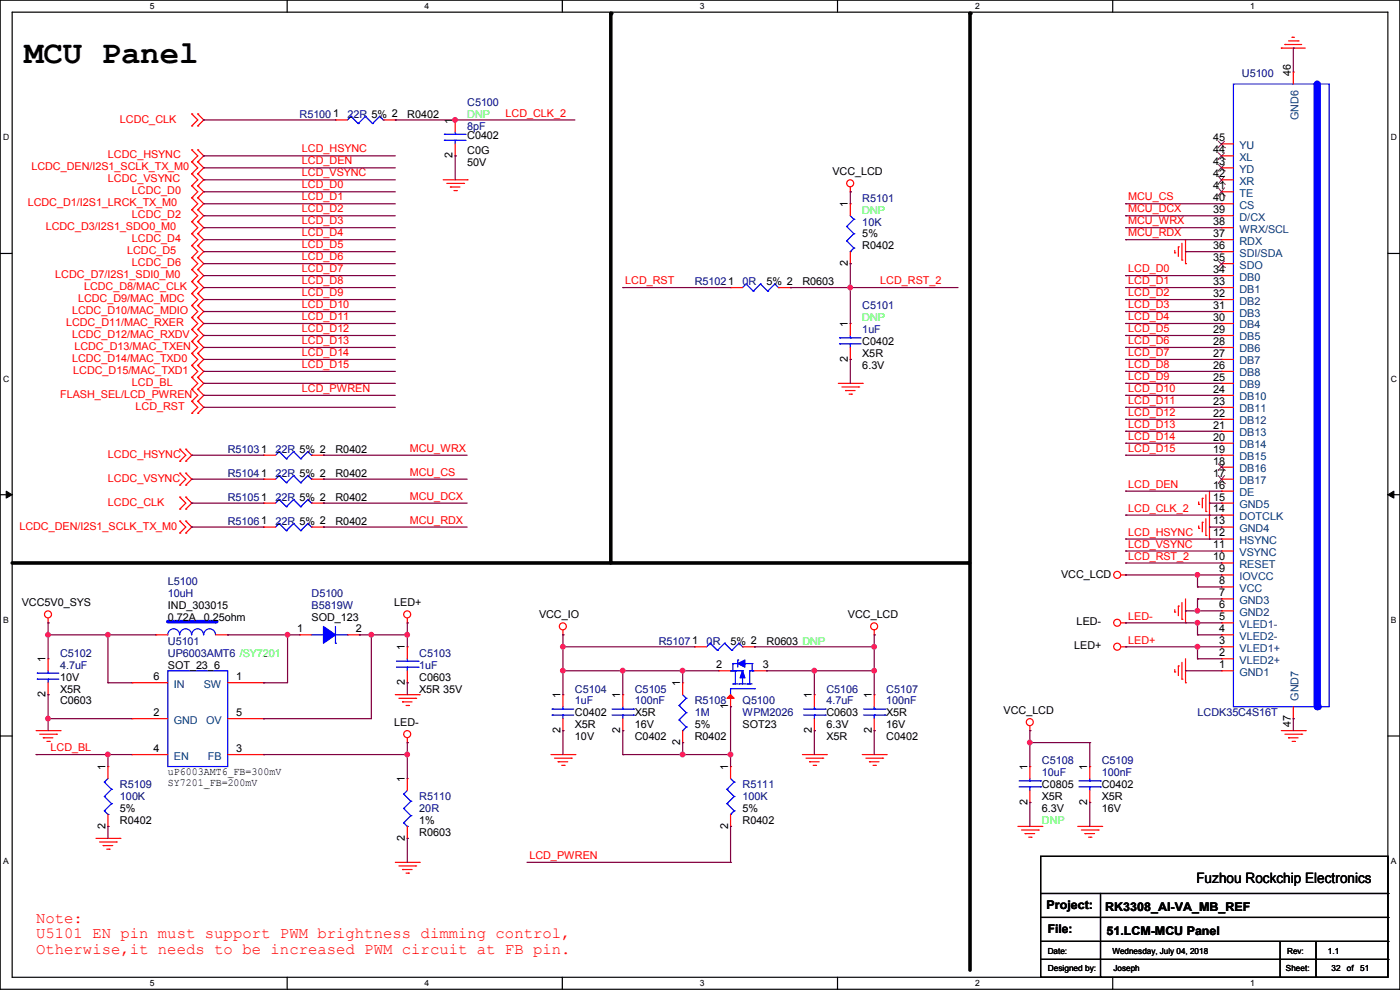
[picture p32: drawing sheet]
<svg xmlns="http://www.w3.org/2000/svg" width="297mm" height="210mm" viewBox="0 0 297 210" stroke-linecap="round" stroke-linejoin="round" font-family="sans-serif">
<defs><g id="words">
<text font-size="6.9" x="5.1" y="13.3">MCU Panel</text>
<g font-size="3.3" fill="#f00">
<text x="7.7" y="195.7">Note:</text>
<text x="7.7" y="199">U5101 EN pin must support PWM brightness dimming control,</text>
<text x="7.7" y="202.3">Otherwise,it needs to be increased PWM circuit at FB pin.</text>
</g>
<text font-size="3" x="253.8" y="187.2">Fuzhou Rockchip Electronics</text>
<g font-size="2.5">
<text x="222" y="192.9">Project:</text>
<text x="222.3" y="198">File:</text>
<text x="234.5" y="193.2">RK3308_AI-VA_MB_REF</text>
<text x="234.7" y="198.2">51.LCM-MCU Panel</text>
</g>
<g font-size="2.3" fill="#000080">
<text x="263.5" y="16.3">U5100</text>
<text x="99.1" y="22.4">C5100</text>
<text x="63.5" y="25">R51001</text>
<text x="73.7" y="25">22R 5% 2</text>
<text x="99.1" y="27.5">8pF</text>
<text x="182.9" y="42.8">R5101</text>
<text x="182.9" y="47.8">10K</text>
<text x="147.4" y="60.5">R51021</text>
<text x="157.5" y="60.5">0R</text>
<text x="182.9" y="65.6">C5101</text>
<text x="182.9" y="70.7">1uF</text>
<text x="48.3" y="96.1">R51031</text>
<text x="48.3" y="101.2">R51041</text>
<text x="58.5" y="96.1">22R 5% 2</text>
<text x="58.5" y="101.2">22R 5% 2</text>
<text x="48.3" y="106.3">R51051</text>
<text x="58.5" y="106.3">22R 5% 2</text>
<text x="48.3" y="111.3">R51061</text>
<text x="58.5" y="111.3">22R 5% 2</text>
<text x="35.6" y="124">L5100</text>
<text x="35.6" y="126.6">10uH</text>
<text x="66.1" y="126.6">D5100</text>
<text x="66.1" y="129.1">B5819W</text>
<text x="35.6" y="136.7">U5101</text>
<text x="139.8" y="136.7">R51071</text>
<text x="149.9" y="136.7">0R</text>
<text x="12.7" y="139.3">C5102</text>
<text x="12.7" y="141.8">4.7uF</text>
<text x="35.6" y="139.3">UP6003AMT6 /SY7201</text>
<text x="88.9" y="139.3">C5103</text>
<text x="88.9" y="141.8">1uF</text>
<text x="122" y="146.9">C5104</text>
<text x="122" y="149.4">1uF</text>
<text x="134.7" y="146.9">C5105</text>
<text x="134.7" y="149.4">100nF</text>
<text x="147.4" y="149.4">R5108</text>
<text x="157.5" y="149.4">Q5100</text>
<text x="175.3" y="146.9">C5106</text>
<text x="175.3" y="149.4">4.7uF</text>
<text x="188" y="146.9">C5107</text>
<text x="188" y="149.4">100nF</text>
<text x="147.4" y="152">1M</text>
<text x="157.5" y="152">WPM2026</text>
<text x="254.1" y="152">LCDK35C4S16T</text>
<text x="25.4" y="167.2">R5109</text>
<text x="157.5" y="167.2">R5111</text>
<text x="221" y="162.1">C5108</text>
<text x="221" y="164.7">10uF</text>
<text x="233.7" y="162.1">C5109</text>
<text x="233.7" y="164.7">100nF</text>
<text x="25.4" y="169.8">100K</text>
<text x="88.9" y="169.8">R5110</text>
<text x="88.9" y="172.3">20R</text>
<text x="157.5" y="169.8">100K</text>
</g>
<g font-size="2.3">
<text x="273.8" y="16" transform="rotate(-90 273.8 16)">46</text>
<text x="86.4" y="25">R0402</text>
<text x="96" y="26.2" transform="rotate(-90 96 26.2)">1</text>
<text x="99.1" y="29.5">C0402</text>
<text x="257.4" y="30">45</text>
<text x="96" y="33.6" transform="rotate(-90 96 33.6)">2</text>
<text x="99.1" y="32.6">C0G</text>
<text x="99.1" y="35.1">50V</text>
<text x="257.4" y="32.5">44</text>
<text x="257.4" y="35.1">43</text>
<text x="176.6" y="37.2">VCC_LCD</text>
<text x="257.4" y="37.6">42</text>
<text x="257.4" y="40.1">41</text>
<text x="179.8" y="44" transform="rotate(-90 179.8 44)">1</text>
<text x="257.4" y="42.7">40</text>
<text x="257.4" y="45.2">39</text>
<text x="257.4" y="47.8">38</text>
<text x="182.9" y="52.9">R0402</text>
<text x="182.9" y="50.4">5%</text>
<text x="257.4" y="50.3">37</text>
<text x="257.4" y="52.8">36</text>
<text x="179.8" y="56.4" transform="rotate(-90 179.8 56.4)">2</text>
<text x="257.4" y="55.4">35</text>
<text x="257.4" y="57.9">34</text>
<text x="162.6" y="60.5">5% 2</text>
<text x="170.2" y="60.5">R0603</text>
<text x="257.4" y="60.5">33</text>
<text x="257.4" y="63">32</text>
<text x="257.4" y="65.5">31</text>
<text x="179.8" y="69.4" transform="rotate(-90 179.8 69.4)">1</text>
<text x="257.4" y="68.1">30</text>
<text x="257.4" y="70.6">29</text>
<text x="179.8" y="76.8" transform="rotate(-90 179.8 76.8)">2</text>
<text x="182.9" y="73.2">C0402</text>
<text x="182.9" y="75.8">X5R</text>
<text x="257.4" y="73.2">28</text>
<text x="257.4" y="75.7">27</text>
<text x="182.9" y="78.3">6.3V</text>
<text x="257.4" y="78.2">26</text>
<text x="257.4" y="80.8">25</text>
<text x="257.4" y="83.3">24</text>
<text x="257.4" y="85.9">23</text>
<text x="257.4" y="88.4">22</text>
<text x="257.4" y="90.9">21</text>
<text x="257.4" y="93.5">20</text>
<text x="71.2" y="96.1">R0402</text>
<text x="71.2" y="101.2">R0402</text>
<text x="257.4" y="96">19</text>
<text x="257.4" y="98.6">18</text>
<text x="257.4" y="101.1">17</text>
<text x="71.2" y="106.3">R0402</text>
<text x="257.4" y="103.6">16</text>
<text x="257.4" y="106.2">15</text>
<text x="71.2" y="111.3">R0402</text>
<text x="257.4" y="108.7">14</text>
<text x="257.4" y="111.3">13</text>
<text x="257.4" y="113.8">12</text>
<text x="257.4" y="116.3">11</text>
<text x="257.4" y="118.9">10</text>
<text x="225.1" y="122.5">VCC_LCD</text>
<text x="258.6" y="121.4">9</text>
<text x="258.6" y="124">8</text>
<text x="4.6" y="128.6">VCC5V0_SYS</text>
<text x="35.6" y="129.1">IND_303015</text>
<text x="35.6" y="131.7">0.72A</text>
<text x="43.2" y="131.7">0.25ohm</text>
<text x="66.1" y="131.7">SOD_123</text>
<text x="83.6" y="128.6">LED+</text>
<text x="114.4" y="131.1">VCC_IO</text>
<text x="179.9" y="131.1">VCC_LCD</text>
<text x="258.6" y="126.5">7</text>
<text x="258.6" y="129">6</text>
<text x="258.6" y="131.6">5</text>
<text x="63" y="134.1">1</text>
<text x="75.5" y="134.1">2</text>
<text x="85.9" y="138" transform="rotate(-90 85.9 138)">1</text>
<text x="155" y="136.7">5% 2</text>
<text x="162.6" y="136.7">R0603 DNP</text>
<text x="227.9" y="137.8">LED+</text>
<text x="228.4" y="132.7">LED-</text>
<text x="258.6" y="134.1">4</text>
<text x="258.6" y="136.7">3</text>
<text x="9.7" y="140.5" transform="rotate(-90 9.7 140.5)">1</text>
<text x="35.6" y="141.8">SOT_23_6</text>
<text x="151.9" y="141.7">2</text>
<text x="161.8" y="141.7">3</text>
<text x="258.6" y="139.2">2</text>
<text x="258.6" y="141.7">1</text>
<text x="9.7" y="147.9" transform="rotate(-90 9.7 147.9)">2</text>
<text x="12.7" y="149.4">C0603</text>
<text x="12.7" y="146.9">X5R</text>
<text x="12.7" y="144.4">10V</text>
<text x="32.6" y="144.3">6</text>
<text x="50.1" y="144.3">1</text>
<text x="85.9" y="145.3" transform="rotate(-90 85.9 145.3)">2</text>
<text x="88.9" y="144.4">C0603</text>
<text x="88.9" y="146.9">X5R 35V</text>
<text x="118.9" y="148.1" transform="rotate(-90 118.9 148.1)">1</text>
<text x="131.6" y="148.1" transform="rotate(-90 131.6 148.1)">1</text>
<text x="144.3" y="145.6" transform="rotate(-90 144.3 145.6)">1</text>
<text x="172.2" y="148.1" transform="rotate(-90 172.2 148.1)">1</text>
<text x="184.9" y="148.1" transform="rotate(-90 184.9 148.1)">1</text>
<text x="32.6" y="151.9">2</text>
<text x="50.1" y="151.9">5</text>
<text x="83.6" y="154">LED-</text>
<text x="118.9" y="155.5" transform="rotate(-90 118.9 155.5)">2</text>
<text x="122" y="152">C0402</text>
<text x="122" y="154.5">X5R</text>
<text x="131.6" y="155.5" transform="rotate(-90 131.6 155.5)">2</text>
<text x="134.7" y="152">X5R</text>
<text x="134.7" y="154.5">16V</text>
<text x="147.4" y="154.5">5%</text>
<text x="154.4" y="150.4" transform="rotate(-90 154.4 150.4)">1</text>
<text x="157.5" y="154.5">SOT23</text>
<text x="172.2" y="155.5" transform="rotate(-90 172.2 155.5)">2</text>
<text x="175.3" y="152">C0603</text>
<text x="175.3" y="154.5">6.3V</text>
<text x="184.9" y="155.5" transform="rotate(-90 184.9 155.5)">2</text>
<text x="188" y="152">X5R</text>
<text x="188" y="154.5">16V</text>
<text x="212.9" y="151.5">VCC_LCD</text>
<text x="273.8" y="154.2" transform="rotate(-90 273.8 154.2)">47</text>
<text x="32.6" y="159.5">4</text>
<text x="50.1" y="159.5">3</text>
<text x="122" y="157.1">10V</text>
<text x="134.7" y="157.1">C0402</text>
<text x="144.3" y="158" transform="rotate(-90 144.3 158)">2</text>
<text x="147.4" y="157.1">R0402</text>
<text x="175.3" y="157.1">X5R</text>
<text x="188" y="157.1">C0402</text>
<text x="22.4" y="163.4" transform="rotate(-90 22.4 163.4)">1</text>
<text x="35.6" y="164.5">uP6003AMT6_FB=300mV</text>
<text x="35.6" y="166.8">SY7201_FB=200mV</text>
<text x="85.9" y="165.9" transform="rotate(-90 85.9 165.9)">1</text>
<text x="154.4" y="163.4" transform="rotate(-90 154.4 163.4)">1</text>
<text x="217.9" y="163.4" transform="rotate(-90 217.9 163.4)">1</text>
<text x="221" y="167.2">C0805</text>
<text x="230.6" y="163.4" transform="rotate(-90 230.6 163.4)">1</text>
<text x="233.7" y="167.2">C0402</text>
<text x="25.4" y="172.3">5%</text>
<text x="157.5" y="172.3">5%</text>
<text x="217.9" y="170.7" transform="rotate(-90 217.9 170.7)">2</text>
<text x="221" y="169.8">X5R</text>
<text x="221" y="172.3">6.3V</text>
<text x="230.6" y="170.7" transform="rotate(-90 230.6 170.7)">2</text>
<text x="233.7" y="169.8">X5R</text>
<text x="233.7" y="172.3">16V</text>
<text x="22.4" y="175.8" transform="rotate(-90 22.4 175.8)">2</text>
<text x="25.4" y="174.8">R0402</text>
<text x="85.9" y="178.4" transform="rotate(-90 85.9 178.4)">2</text>
<text x="88.9" y="177.4">R0603</text>
<text x="88.9" y="174.8">1%</text>
<text x="154.4" y="175.8" transform="rotate(-90 154.4 175.8)">2</text>
<text x="157.5" y="174.8">R0402</text>
</g>
<g font-size="2.3" fill="#f00">
<text x="25.4" y="26">LCDC_CLK</text>
<text x="107.2" y="24.7">LCD_CLK_2</text>
<text x="22.9" y="33.6">LCDC_HSYNC</text>
<text x="64.1" y="32.3">LCD_HSYNC</text>
<text x="64.1" y="34.9">LCD_DEN</text>
<text x="6.6" y="36.2">LCDC_DEN/I2S1_SCLK_TX_M0</text>
<text x="22.9" y="38.7">LCDC_VSYNC</text>
<text x="28" y="41.2">LCDC_D0</text>
<text x="64.1" y="37.4">LCD_VSYNC</text>
<text x="64.1" y="40">LCD_D0</text>
<text x="5.9" y="43.8">LCDC_D1/I2S1_LRCK_TX_M0</text>
<text x="28" y="46.3">LCDC_D2</text>
<text x="64.1" y="42.5">LCD_D1</text>
<text x="64.1" y="45">LCD_D2</text>
<text x="64.1" y="47.6">LCD_D3</text>
<text x="239.3" y="47.6">MCU_WRX</text>
<text x="239.3" y="42.5">MCU_CS</text>
<text x="239.3" y="45">MCU_DCX</text>
<text x="9.7" y="48.9">LCDC_D3/I2S1_SDO0_M0</text>
<text x="27" y="53.9">LCDC_D5</text>
<text x="28" y="51.4">LCDC_D4</text>
<text x="64.1" y="50.1">LCD_D4</text>
<text x="64.1" y="52.7">LCD_D5</text>
<text x="239.3" y="50.1">MCU_RDX</text>
<text x="11.7" y="59">LCDC_D7/I2S1_SDI0_M0</text>
<text x="28" y="56.5">LCDC_D6</text>
<text x="64.1" y="57.7">LCD_D7</text>
<text x="64.1" y="55.2">LCD_D6</text>
<text x="239.3" y="57.7">LCD_D0</text>
<text x="16.6" y="64.1">LCDC_D9/MAC_MDC</text>
<text x="17.8" y="61.6">LCDC_D8/MAC_CLK</text>
<text x="64.1" y="65.4">LCD_D10</text>
<text x="64.1" y="62.8">LCD_D9</text>
<text x="64.1" y="60.3">LCD_D8</text>
<text x="132.6" y="60.3">LCD_RST</text>
<text x="186.7" y="60.3">LCD_RST_2</text>
<text x="239.3" y="65.4">LCD_D3</text>
<text x="239.3" y="62.8">LCD_D2</text>
<text x="239.3" y="60.3">LCD_D1</text>
<text x="14" y="69.2">LCDC_D11/MAC_RXER</text>
<text x="15.3" y="71.7">LCDC_D12/MAC_RXDV</text>
<text x="15.3" y="66.6">LCDC_D10/MAC_MDIO</text>
<text x="64.1" y="70.4">LCD_D12</text>
<text x="64.1" y="67.9">LCD_D11</text>
<text x="239.3" y="70.4">LCD_D5</text>
<text x="239.3" y="67.9">LCD_D4</text>
<text x="15.3" y="76.8">LCDC_D14/MAC_TXD0</text>
<text x="15.8" y="74.3">LCDC_D13/MAC_TXEN</text>
<text x="64.1" y="75.5">LCD_D14</text>
<text x="64.1" y="73">LCD_D13</text>
<text x="239.3" y="75.5">LCD_D7</text>
<text x="239.3" y="73">LCD_D6</text>
<text x="15.5" y="79.3">LCDC_D15/MAC_TXD1</text>
<text x="28" y="81.9">LCD_BL</text>
<text x="64.1" y="83.1">LCD_PWREN</text>
<text x="64.1" y="78.1">LCD_D15</text>
<text x="239.3" y="83.1">LCD_D10</text>
<text x="239.3" y="80.6">LCD_D9</text>
<text x="239.3" y="78.1">LCD_D8</text>
<text x="12.7" y="84.4">FLASH_SEL/LCD_PWREN</text>
<text x="28.7" y="87">LCD_RST</text>
<text x="239.3" y="88.2">LCD_D12</text>
<text x="239.3" y="85.7">LCD_D11</text>
<text x="86.9" y="95.8">MCU_WRX</text>
<text x="239.3" y="95.8">LCD_D15</text>
<text x="239.3" y="93.3">LCD_D14</text>
<text x="239.3" y="90.8">LCD_D13</text>
<text x="22.9" y="97.1">LCDC_HSYNC</text>
<text x="86.9" y="100.9">MCU_CS</text>
<text x="22.9" y="107.3">LCDC_CLK</text>
<text x="22.9" y="102.2">LCDC_VSYNC</text>
<text x="86.9" y="106">MCU_DCX</text>
<text x="239.3" y="103.5">LCD_DEN</text>
<text x="4.1" y="112.4">LCDC_DEN/I2S1_SCLK_TX_M0</text>
<text x="86.9" y="111.1">MCU_RDX</text>
<text x="239.3" y="113.6">LCD_HSYNC</text>
<text x="239.3" y="108.5">LCD_CLK_2</text>
<text x="239.3" y="118.7">LCD_RST_2</text>
<text x="239.3" y="116.2">LCD_VSYNC</text>
<text x="239.3" y="131.6">LED-</text>
<text x="239.3" y="136.7">LED+</text>
<text x="10.7" y="159.3">LCD_BL</text>
<text x="112.3" y="182.2">LCD_PWREN</text>
</g>
<text font-size="2.3" fill="#00ff40" x="99.1" y="25">DNP</text>
<g font-size="2.3" fill="#004080">
<text x="275.4" y="25.4" transform="rotate(-90 275.4 25.4)">GND6</text>
<text x="262.9" y="31.6">YU</text>
<text x="262.9" y="34.1">XL</text>
<text x="262.9" y="36.7">YD</text>
<text x="262.9" y="39.2">XR</text>
<text x="262.9" y="41.7">TE</text>
<text x="262.9" y="44.3">CS</text>
<text x="262.9" y="46.8">D/CX</text>
<text x="262.9" y="49.4">WRX/SCL</text>
<text x="262.9" y="51.9">RDX</text>
<text x="262.9" y="54.4">SDI/SDA</text>
<text x="262.9" y="57">SDO</text>
<text x="262.9" y="59.5">DB0</text>
<text x="262.9" y="62.1">DB1</text>
<text x="262.9" y="64.6">DB2</text>
<text x="262.9" y="67.1">DB3</text>
<text x="262.9" y="69.7">DB4</text>
<text x="262.9" y="72.2">DB5</text>
<text x="262.9" y="74.8">DB6</text>
<text x="262.9" y="77.3">DB7</text>
<text x="262.9" y="79.8">DB8</text>
<text x="262.9" y="82.4">DB9</text>
<text x="262.9" y="84.9">DB10</text>
<text x="262.9" y="87.5">DB11</text>
<text x="262.9" y="90">DB12</text>
<text x="262.9" y="92.5">DB13</text>
<text x="262.9" y="95.1">DB14</text>
<text x="262.9" y="97.6">DB15</text>
<text x="262.9" y="100.2">DB16</text>
<text x="262.9" y="102.7">DB17</text>
<text x="262.9" y="105.2">DE</text>
<text x="262.9" y="107.8">GND5</text>
<text x="262.9" y="110.3">DOTCLK</text>
<text x="262.9" y="112.9">GND4</text>
<text x="262.9" y="115.4">HSYNC</text>
<text x="262.9" y="117.9">VSYNC</text>
<text x="262.9" y="120.5">RESET</text>
<text x="262.9" y="123">IOVCC</text>
<text x="262.9" y="125.6">VCC</text>
<text x="262.9" y="128.1">GND3</text>
<text x="262.9" y="130.6">GND2</text>
<text x="262.9" y="133.2">VLED1-</text>
<text x="262.9" y="135.7">VLED2-</text>
<text x="262.9" y="138.3">VLED1+</text>
<text x="262.9" y="140.8">VLED2+</text>
<text x="262.9" y="143.3">GND1</text>
<text x="36.9" y="145.9">IN</text>
<text x="43.2" y="145.9">SW</text>
<text x="275.4" y="148.6" transform="rotate(-90 275.4 148.6)">GND7</text>
<text x="36.9" y="153.5">GND</text>
<text x="43.7" y="153.5">OV</text>
<text x="36.9" y="161.1">EN</text>
<text x="44.1" y="161.1">FB</text>
</g>
<g font-size="2.3" fill="#0f0">
<text x="182.9" y="45.3">DNP</text>
<text x="182.9" y="68.2">DNP</text>
<text x="221" y="174.8">DNP</text>
</g>
<g font-size="1.8">
<text x="31.8" y="1.9">5</text>
<text x="90.1" y="1.9">4</text>
<text x="148.5" y="1.9">3</text>
<text x="206.8" y="1.9">2</text>
<text x="265.2" y="1.9">1</text>
<text x=".7" y="29.8">D</text>
<text x="295.1" y="29.8">D</text>
<text x=".7" y="80.9">C</text>
<text x="295.1" y="80.9">C</text>
<text x=".7" y="132.1">B</text>
<text x="295.1" y="132.1">B</text>
<text x=".7" y="183.3">A</text>
<text x="295.1" y="183.3">A</text>
<text x="222.3" y="202.3">Date:</text>
<text x="236" y="202.3">Wednesday, July 04, 2018</text>
<text x="273.1" y="202.3">Rev:</text>
<text x="281.7" y="202.3">1.1</text>
<text x="31.8" y="209.2">5</text>
<text x="90.1" y="209.2">4</text>
<text x="148.5" y="209.2">3</text>
<text x="206.8" y="209.2">2</text>
<text x="222.3" y="205.9">Designed by:</text>
<text x="236.2" y="205.9">Joseph</text>
<text x="265.2" y="209.2">1</text>
<text x="272.8" y="205.9">Sheet:</text>
<text x="282.5" y="205.9">32</text>
<text x="285.7" y="205.9">of</text>
<text x="288.6" y="205.9">51</text>
</g>
</g></defs>
<path d="M0 0h297v209.8h-297zM2.6 2.6h291.8v204.7h-291.8z" fill="none" stroke="#000" stroke-width=".25"/>
<g fill="#fff">
<path d="M31.7 .3h1v2h-1z"/>
<path d="M31.7 207.6h1v2h-1z"/>
</g>
<path d="M60.9 0v2.6M60.9 207.3v2.5" fill="none" stroke="#000" stroke-width=".25"/>
<g fill="#fff">
<path d="M90.1 .3h1v2h-1z"/>
<path d="M90.1 207.6h1v2h-1z"/>
</g>
<path d="M119.3 0v2.6M119.3 207.3v2.5" fill="none" stroke="#000" stroke-width=".25"/>
<g fill="#fff">
<path d="M148.5 .3h.9v2h-.9z"/>
<path d="M148.5 207.6h.9v2h-.9z"/>
</g>
<path d="M177.7 0v2.6M177.7 207.3v2.5" fill="none" stroke="#000" stroke-width=".25"/>
<g fill="#fff">
<path d="M206.8 .3h1v2h-1z"/>
<path d="M206.8 207.6h1v2h-1z"/>
</g>
<path d="M236.1 0v2.6M236.1 207.3v2.5" fill="none" stroke="#000" stroke-width=".25"/>
<g fill="#fff">
<path d="M265.2 .3h1v2h-1z"/>
<path d="M265.2 207.6h1v2h-1z"/>
<path d="M.7 28.2h1.2v1.9h-1.2z"/>
<path d="M295.1 28.2h1.2v1.9h-1.2z"/>
<path d="M.7 79.3h1.2v2h-1.2z"/>
<path d="M295.1 79.3h1.2v2h-1.2z"/>
</g>
<path d="M0 53.8h2.6M294.4 53.8h2.6" fill="none" stroke="#000" stroke-width=".25"/>
<g fill="#fff">
<path d="M.7 130.5h1.2v2h-1.2z"/>
<path d="M295.1 130.5h1.1v2h-1.1z"/>
</g>
<path d="M0 104.9h2.6M294.4 104.9h2.6" fill="none" stroke="#000" stroke-width=".25"/>
<path d="M1.3 104.2l1.3 .7-1.3 .8zM294.4 104.9l1.3-.7v1.5z" fill="#000" stroke="#000" stroke-width=".21"/>
<g fill="#fff">
<path d="M.7 181.7h1.2v2h-1.2z"/>
<path d="M295.1 181.7h1.1v2h-1.1z"/>
</g>
<g fill="none" stroke="#000" stroke-width=".25">
<path d="M0 156.1h2.6M294.4 156.1h2.6M220.8 181.7h73.6v25.6h-73.6zM220.8 189.5h73.6M220.8 194.6h73.6M220.8 199.7h73.6M233.5 189.5v17.8M271.6 199.7v7.6M279.2 199.7v7.6M294.4 189.5h.1M294.4 194.6h.1M294.4 199.7h.1"/>
<path d="M220.8 203.5h73.6M233.5 207.3h.1M271.6 207.3h.1M279.2 207.3h.1M294.4 203.5h.1"/>
</g>
<path d="M129.6 2.8v116.6M205.8 2.8v203M2.6 119.4h202.9" fill="none" stroke="#000" stroke-width=".76"/>
<g fill="#000">
<circle cx="129.6" cy="2.8" r=".38"/>
<circle cx="205.8" cy="2.8" r=".38"/>
<circle cx="205.5" cy="119.4" r=".38"/>
</g>
<g fill="none" stroke="#f00" stroke-width=".25">
<path d="M271.8 10.2h.1M271.8 10.2h5.1M272.6 9.4h.1M272.6 9.4h3.5M273.3 8.7h2.1M274.1 7.9h.1M274.1 7.9h.5M275.4 8.7h.1M40.7 26.7h.1M40.7 24.2h.1M40.7 34.3h.1M40.7 31.8h.1"/>
<path d="M40.7 39.4h.1M40.7 36.9h.1M40.7 24.2l1.3 1.2-1.3 1.3M40.7 31.8l1.3 1.3-1.3 1.2M40.7 36.9l1.3 1.2-1.3 1.3M40.7 34.3l1.3 1.3-1.3 1.3M40.7 39.4l1.3 1.3-1.3 1.3M42 24.2h.1M42 26.7h.1M42 31.8h.1M42 34.3h.1M42 36.9h.1"/>
<path d="M42 39.4h.1M42 24.2l1.2 1.2-1.2 1.3M42 31.8l1.2 1.3-1.2 1.2M42 36.9l1.2 1.2-1.2 1.3M42 34.3l1.2 1.3-1.2 1.3M42 39.4l1.2 1.3-1.2 1.3M94 38.1h5.1M94.8 38.9h3.5M95.5 39.7h.1M95.5 39.7h2.1M96.6 25.4h.1M96.6 33.1h.1"/>
<path d="M96.6 25.4v2.6M96.6 30.5v2.6M98.3 38.9h.1M99.1 38.1h.1M180.4 39.7v1M40.7 44.5h.1M40.7 42h.1M40.7 54.7h.1M40.7 52.1h.1M40.7 49.6h.1M40.7 57.2h.1M40.7 59.7h.1"/>
<path d="M40.7 47h.1M40.7 42l1.3 1.2-1.3 1.3M40.7 52.1l1.3 1.3-1.3 1.3M40.7 49.6l1.3 1.2-1.3 1.3M40.7 54.7l1.3 1.2-1.3 1.3M40.7 57.2l1.3 1.3-1.3 1.2M40.7 47l1.3 1.3-1.3 1.3M40.7 44.5l1.3 1.3-1.3 1.2M40.7 59.7l1.3 1.3-1.3 1.3M42 42h.1M42 44.5h.1M42 52.1h.1"/>
<path d="M42 54.7h.1M42 49.6h.1M42 57.2h.1M42 59.7h.1M42 47h.1M42 42l1.2 1.2-1.2 1.3M42 52.1l1.2 1.3-1.2 1.3M42 49.6l1.2 1.2-1.2 1.3M42 54.7l1.2 1.2-1.2 1.3M42 57.2l1.2 1.3-1.2 1.2M42 47l1.2 1.3-1.2 1.3M42 44.5l1.2 1.3-1.2 1.2"/>
<path d="M42 59.7l1.2 1.3-1.2 1.3M96.3 40.4h.5M96.8 40.4h.1M180.4 40.7h.1M249.2 53.6h.1M249.2 53.1v.5M250 52.4h.1M250 52.4v2M250.7 55.2h.1M250.7 51.6v3.6M251.5 55.9h.1M251.5 50.8v5.1"/>
<path d="M40.7 77.5h.1M40.7 75h.1M40.7 72.4h.1M40.7 69.9h.1M40.7 67.4h.1M40.7 64.8h.1M40.7 62.3h.1M40.7 75l1.3 1.2-1.3 1.3M40.7 77.5l1.3 1.3-1.3 1.3M40.7 69.9l1.3 1.3-1.3 1.2M40.7 67.4l1.3 1.2-1.3 1.3M40.7 72.4l1.3 1.3-1.3 1.3"/>
<path d="M40.7 64.8l1.3 1.3-1.3 1.3M40.7 62.3l1.3 1.2-1.3 1.3M42 75h.1M42 77.5h.1M42 69.9h.1M42 72.4h.1M42 67.4h.1M42 64.8h.1M42 62.3h.1M42 75l1.2 1.2-1.2 1.3M42 77.5l1.2 1.3-1.2 1.3M42 69.9l1.2 1.3-1.2 1.2"/>
<path d="M42 67.4l1.2 1.2-1.2 1.3M42 72.4l1.2 1.3-1.2 1.3M42 64.8l1.2 1.3-1.2 1.3M42 62.3l1.2 1.2-1.2 1.3M38.1 97.8h.1M38.1 95.3h.1M38.1 95.3l1.3 1.3-1.3 1.2M39.4 95.3h.1M39.4 97.8h.1M39.4 95.3l1.3 1.3-1.3 1.2M40.7 82.6h.1M40.7 80.1h.1"/>
<path d="M40.7 87.7h.1M40.7 85.1h.1M40.7 80.1l1.3 1.2-1.3 1.3M40.7 85.1l1.3 1.3-1.3 1.3M40.7 82.6l1.3 1.3-1.3 1.2M42 80.1h.1M42 82.6h.1M42 85.1h.1M42 87.7h.1M42 80.1l1.2 1.2-1.2 1.3M42 85.1l1.2 1.3-1.2 1.3M42 82.6l1.2 1.3-1.2 1.2"/>
<path d="M177.8 81.3h5.1M178.6 82.1h3.6M179.4 82.8h.1M179.4 82.8h2M180.1 83.6h.5M180.6 83.6h.1M182.2 82.1h.1M182.9 81.3h.1M38.1 108h.1M38.1 105.5h.1M38.1 113.1h.1M38.1 110.5h.1"/>
<path d="M38.1 102.9h.1M38.1 100.4h.1M38.1 105.5l1.3 1.2-1.3 1.3M38.1 110.5l1.3 1.3-1.3 1.3M38.1 100.4l1.3 1.2-1.3 1.3M39.4 105.5h.1M39.4 108h.1M39.4 110.5h.1M39.4 113.1h.1M39.4 100.4h.1M39.4 102.9h.1M39.4 105.5l1.3 1.2-1.3 1.3"/>
<path d="M39.4 110.5l1.3 1.3-1.3 1.3M39.4 100.4l1.3 1.2-1.3 1.3M254.3 112.1h.1M254.3 107h.1M254.3 106.5v.5M254.3 111.5v.6M255.1 110.8h.1M255.1 105.7h.1M255.1 105.7v2M255.1 110.8v2M255.8 113.6h.1M255.8 108.5h.1"/>
<path d="M255.8 104.9v3.6M255.8 110v3.6M256.6 114.3h.1M256.6 109.3h.1M256.6 104.2v10.1M10.2 132.1h.1M10.2 131.1v1M86.4 132.1h.1M86.4 131.1v1M119.4 134.7h.1M119.4 133.6v1.1M185.5 134.7h.1"/>
<path d="M185.5 133.6v1.1M237.8 122h1M237.8 132.1h1M237.8 137.2h1M238.8 122h.1M238.8 132.1h.1M238.8 137.2h.1M249.2 129.8h.1M249.2 129.3v.5M250 128.6h.1M250 128.6v2M250.7 131.4h.1"/>
<path d="M250.7 127.8v3.6M251.5 132.1h.1M251.5 127v5.1M251.5 139.7v5.1M7.7 155h5M8.4 155.7h3.6M9.2 156.5h.1M9.2 156.5h2M9.9 157.3h.6M10.5 157.3h.1M12 155.7h.1M12.7 155h.1"/>
<path d="M83.9 147.4h5M84.6 148.1h3.6M85.4 148.9h.1M85.4 148.9h2M86.1 149.6h.6M86.4 157.5h.1M86.4 156.5v1M86.7 149.6h.1M88.2 148.1h.1M88.9 147.4h.1M172.8 147.4h.1M172.8 155h.1"/>
<path d="M172.8 147.4v2.5M172.8 152.4v2.6M218.5 155h.1M218.5 154v1M249.2 142.5h.1M249.2 142v.5M250 141.3h.1M250 141.3v2M250.7 144.1h.1M250.7 140.5v3.6M251.5 144.8h.1M271.8 155h5.1"/>
<path d="M272.6 155.7h3.5M273.3 156.5h.1M273.3 156.5h2.1M274.1 157.3h.5M274.6 157.3h.1M276.1 155.7h.1M276.9 155h.1M20.4 177.8h5M21.1 178.6h3.6M21.9 179.4h.1M21.9 179.4h2M24.7 178.6h.1"/>
<path d="M25.4 177.8h.1M116.9 160.1h5.1M117.6 160.8h3.6M118.4 161.6h.1M118.4 161.6h2M119.2 162.3h.5M119.7 162.3h.1M121.2 160.8h.1M122 160.1h.1M170.2 160.1h5.1M171 160.8h3.5M171.7 161.6h.1"/>
<path d="M171.7 161.6h2.1M172.5 162.3h.5M173 162.3h.1M174.5 160.8h.1M175.3 160.1h.1M182.9 160.1h5.1M183.7 160.8h3.5M184.4 161.6h.1M184.4 161.6h2.1M185.2 162.3h.5M185.7 162.3h.1M187.2 160.8h.1"/>
<path d="M188 160.1h.1M215.9 175.3h5.1M216.7 176.1h3.6M217.5 176.8h.1M217.5 176.8h2M218.2 177.6h.5M218.7 177.6h.1M220.3 176.1h.1M221 175.3h.1M228.6 175.3h5.1M229.4 176.1h3.6M230.2 176.8h.1"/>
<path d="M230.2 176.8h2M230.9 177.6h.5M231.4 177.6h.1M233 176.1h.1M233.7 175.3h.1M22.6 180.1h.6M23.2 180.1h.1M83.9 182.9h5M84.6 183.7h3.6M85.4 184.4h.1M85.4 184.4h2M86.1 185.2h.6"/>
<path d="M86.7 185.2h.1M88.2 183.7h.1M88.9 182.9h.1"/>
<circle cx="180.4" cy="38.9" r=".74"/>
<circle cx="10.2" cy="130.3" r=".74"/>
<circle cx="86.4" cy="130.3" r=".74"/>
<circle cx="119.4" cy="132.9" r=".74"/>
<circle cx="185.4" cy="132.9" r=".74"/>
<circle cx="237" cy="137.2" r=".74"/>
<circle cx="237" cy="121.9" r=".74"/>
<circle cx="237" cy="132.1" r=".74"/>
<circle cx="86.4" cy="155.7" r=".74"/>
<circle cx="218.5" cy="153.2" r=".74"/>
</g>
<g fill="none" stroke="#00f" stroke-width=".25">
<path d="M94.3 29.8h.1M94.3 28.5h.1M94.3 29.8h4.5M94.3 28.5h4.5M96.6 28.5h.1M96.6 29.8h.1M96.6 28v.5M96.6 29.8v.7M35.6 134.7a1.25 1.25 0 0 1 1.3-1.3 1.25 1.25 0 0 1 1.2 1.3M38.1 134.7a1.25 1.25 0 0 1 1.3-1.3 1.25 1.25 0 0 1 1.2 1.3M40.7 134.7a1.25 1.25 0 0 1 1.2-1.3 1.25 1.25 0 0 1 1.3 1.3M43.2 134.7a1.25 1.25 0 0 1 1.3-1.3 1.25 1.25 0 0 1 1.2 1.3"/>
<path d="M170.5 151.7h4.5M170.5 150.4h4.5M172.8 150.4h.1M172.8 151.7h.1M172.8 149.9v.5M172.8 151.7v.7M175 151.7h.1M175 150.4h.1"/>
</g>
<path d="M35.6 131.9h10.2" fill="none" stroke="#00f" stroke-width=".76"/>
<circle cx="45.8" cy="131.9" r=".38" fill="#00f"/>
<g fill="none" stroke="#f00" stroke-width=".25">
<path d="M71.2 25.4h.1M71.2 25.4h2.5M81.3 25.4h2.6M83.9 25.4h.1M180.4 43.2h.1M180.4 55.9h.1M180.4 43.2v2.6M180.4 53.4v2.5M155 61h.1M155 61h2.5M165.1 61h2.6M167.7 61h.1"/>
<path d="M180.4 68.6h.1M180.4 76.2h.1M180.4 68.6v2.6M180.4 73.7v2.5M55.9 96.6h.1M55.9 96.6h2.6M66.1 96.6h2.5M68.6 96.6h.1M55.9 111.8h.1M55.9 111.8h2.6M66.1 111.8h2.5M68.6 111.8h.1"/>
<path d="M10.2 139.7h.1M10.2 139.7v2.6M33.1 134.7h.1M33.1 134.7h2.5M45.8 134.7h2.5M48.3 134.7h.1M86.4 137.2h.1M86.4 137.2v2.5M10.2 147.4h.1M10.2 144.8v2.6M86.4 144.8h.1M86.4 142.3v2.5"/>
<path d="M132.1 147.4h.1M132.1 155h.1M132.1 147.4v2.5M132.1 152.4v2.6M144.8 144.8h.1M144.8 157.5h.1M144.8 144.8v2.6M144.8 155v2.5M185.5 147.4h.1M185.5 155h.1M185.5 147.4v2.5M185.5 152.4v2.6"/>
<path d="M22.9 162.6h.1M22.9 175.3h.1M22.9 162.6v2.5M22.9 172.8v2.5M86.4 165.1h.1M86.4 177.8h.1M86.4 165.1v2.6M86.4 175.3v2.5M155 162.6h.1M155 175.3h.1M155 162.6v2.5M155 172.8v2.5"/>
<path d="M231.2 162.6h.1M231.2 170.2h.1M231.2 162.6v2.5M231.2 167.7v2.5"/>
</g>
<g fill="none" stroke="#00f" stroke-width=".25">
<path d="M261.7 17.8h20.3v132.1h-20.3zM74.5 24.7h.1M74.5 24.7l-.8 .7M74.5 24.7l1.5 1.5M76 26.2h.1M77.5 24.7h.1M77.5 24.7l-1.5 1.5M77.5 24.7l1.5 1.5M79 26.2h.1M80.6 24.7h.1M80.6 24.7l-1.6 1.5M80.6 24.7l.7 .7"/>
<path d="M81.3 25.4h.1M179.6 48h.1M179.6 51.1h.1M179.6 48l1.5 1.6M179.6 51.1l1.5 1.5M180.4 53.4h.1M180.4 45.8l.7 .7M181.1 46.5h.1M181.1 49.6h.1M181.1 52.6h.1M181.1 46.5l-1.5 1.5M181.1 49.6l-1.5 1.5"/>
<path d="M181.1 52.6l-.7 .8M158.3 60.2h.1M158.3 60.2l-.8 .8M158.3 60.2l1.5 1.6M159.8 61.8h.1M161.3 60.2h.1M161.3 60.2l-1.5 1.6M161.3 60.2l1.6 1.6M162.9 61.8h.1M164.4 60.2h.1M164.4 60.2l-1.5 1.6M164.4 60.2l.7 .8"/>
<path d="M165.1 61h.1M178.1 72.9h.1M178.1 71.7h.1M178.1 72.9h4.6M178.1 71.7h4.6M180.4 71.7h.1M180.4 72.9h.1M180.4 71.2v.5M180.4 72.9v.8M59.2 95.8h.1M59.2 95.8l-.7 .8M59.2 95.8l1.5 1.5"/>
<path d="M60.7 97.3h.1M62.3 95.8h.1M62.3 95.8l-1.6 1.5M62.3 95.8l1.5 1.5M63.8 97.3h.1M65.3 95.8h.1M65.3 95.8l-1.5 1.5M65.3 95.8l.8 .8M66.1 96.6h.1M59.2 111h.1M59.2 111l-.7 .8M59.2 111l1.5 1.6"/>
<path d="M60.7 112.6h.1M62.3 111h.1M62.3 111l-1.6 1.6M62.3 111l1.5 1.6M63.8 112.6h.1M65.3 111h.1M65.3 111l-1.5 1.6M65.3 111l.8 .8M66.1 111.8h.1M86.4 139.7v.6M7.9 144.1h.1M7.9 142.8h.1"/>
<path d="M7.9 144.1h4.6M7.9 142.8h4.6M10.2 142.8h.1M10.2 144.1h.1M10.2 142.3v.5M10.2 144.1v.7M84.1 141.5h4.6M84.1 140.3h4.6M86.4 140.3h.1M86.4 141.5h.1M86.4 141.5v.8M88.7 141.5h.1"/>
<path d="M88.7 140.3h.1M129.8 151.7h4.6M129.8 150.4h4.6M132.1 150.4h.1M132.1 151.7h.1M132.1 149.9v.5M132.1 151.7v.7M134.4 151.7h.1M134.4 150.4h.1M144.1 149.6h.1M144.1 152.7h.1M144.1 149.6l1.5 1.6"/>
<path d="M144.1 152.7l1.5 1.5M144.8 155h.1M144.8 147.4l.8 .7M145.6 148.1h.1M145.6 151.2h.1M145.6 154.2h.1M145.6 148.1l-1.5 1.5M145.6 151.2l-1.5 1.5M145.6 154.2l-.8 .8M183.2 151.7h4.5M183.2 150.4h4.5M185.5 150.4h.1"/>
<path d="M185.5 151.7h.1M185.5 149.9v.5M185.5 151.7v.7M187.7 151.7h.1M187.7 150.4h.1M22.1 165.9h.1M22.1 169h.1M22.1 172h.1M22.1 165.9l1.6 1.5M22.1 169l1.6 1.5M22.1 172l.8 .8M22.9 172.8h.1"/>
<path d="M22.9 165.1l-.8 .8M23.7 167.4h.1M23.7 170.5h.1M23.7 167.4l-1.6 1.6M23.7 170.5l-1.6 1.5M85.6 168.4h.1M85.6 171.5h.1M85.6 174.5h.1M85.6 168.4l1.6 1.6M85.6 171.5l1.6 1.5M85.6 174.5l.8 .8M86.4 175.3h.1"/>
<path d="M86.4 167.7l-.8 .7M87.2 170h.1M87.2 173h.1M87.2 170l-1.6 1.5M87.2 173l-1.6 1.5M154.2 167.4h.1M154.2 170.5h.1M154.2 167.4l1.5 1.6M154.2 170.5l1.5 1.5M155 172.8h.1M155 165.1l.7 .8M155.7 165.9h.1"/>
<path d="M155.7 169h.1M155.7 172h.1M155.7 165.9l-1.5 1.5M155.7 169l-1.5 1.5M155.7 172l-.7 .8M228.9 166.9h4.6M228.9 165.7h4.6M231.2 165.7h.1M231.2 166.9h.1M231.2 165.1v.6M231.2 166.9v.8M233.5 166.9h.1"/>
<path d="M233.5 165.7h.1"/>
</g>
<path d="M279.4 17.8v132.1" fill="none" stroke="#00f" stroke-width="1.5"/>
<circle cx="279.4" cy="149.9" r=".76" fill="#00f"/>
<g fill="none" stroke="#f00" stroke-width=".25">
<path d="M274.4 15.3h.1M274.4 15.3v2.5M259.1 30.5h.1M259.1 33.1h.1M259.1 35.6h.1M259.1 38.1h.1M259.1 30.5h2.6M259.1 33.1h2.6M259.1 35.6h2.6M259.1 38.1h2.6M259.1 40.7h.1M259.1 43.2h.1"/>
<path d="M259.1 45.8h.1M259.1 48.3h.1M259.1 50.8h.1M259.1 53.4h.1M259.1 55.9h.1M259.1 58.5h.1M259.1 40.7h2.6M259.1 43.2h2.6M259.1 45.8h2.6M259.1 48.3h2.6M259.1 50.8h2.6M259.1 53.4h2.6"/>
<path d="M259.1 55.9h2.6M259.1 58.5h2.6M259.1 61h.1M259.1 63.5h.1M259.1 66.1h.1M259.1 68.6h.1M259.1 71.2h.1M259.1 73.7h.1M259.1 76.2h.1M259.1 78.8h.1M259.1 61h2.6M259.1 63.5h2.6"/>
<path d="M259.1 66.1h2.6M259.1 68.6h2.6M259.1 71.2h2.6M259.1 73.7h2.6M259.1 76.2h2.6M259.1 78.8h2.6M259.1 81.3h.1M259.1 83.9h.1M259.1 86.4h.1M259.1 88.9h.1M259.1 91.5h.1M259.1 94h.1"/>
<path d="M259.1 96.6h.1M259.1 99.1h.1M259.1 81.3h2.6M259.1 83.9h2.6M259.1 86.4h2.6M259.1 88.9h2.6M259.1 91.5h2.6M259.1 94h2.6M259.1 96.6h2.6M259.1 99.1h2.6M55.9 101.6h.1M55.9 106.7h.1"/>
<path d="M55.9 101.6h2.6M55.9 106.7h2.6M66.1 101.6h2.5M66.1 106.7h2.5M68.6 101.6h.1M68.6 106.7h.1M259.1 101.6h.1M259.1 104.2h.1M259.1 106.7h.1M259.1 109.3h.1M259.1 111.8h.1M259.1 114.3h.1"/>
<path d="M259.1 116.9h.1M259.1 119.4h.1M259.1 101.6h2.6M259.1 104.2h2.6M259.1 106.7h2.6M259.1 109.3h2.6M259.1 111.8h2.6M259.1 114.3h2.6M259.1 116.9h2.6M259.1 119.4h2.6M63.5 134.7h.1M63.5 134.7h2.6"/>
<path d="M73.7 134.7h2.5M76.2 134.7h.1M147.4 137.2h.1M147.4 137.2h2.5M157.5 137.2h2.6M160.1 137.2h.1M259.1 122h.1M259.1 124.5h.1M259.1 127h.1M259.1 129.6h.1M259.1 132.1h.1M259.1 134.7h.1"/>
<path d="M259.1 137.2h.1M259.1 139.7h.1M259.1 122h2.6M259.1 124.5h2.6M259.1 127h2.6M259.1 129.6h2.6M259.1 132.1h2.6M259.1 134.7h2.6M259.1 137.2h2.6M259.1 139.7h2.6M28 152.4h.1M28 144.8h.1"/>
<path d="M28 144.8h7.6M28 152.4h7.6M48.3 144.8h7.6M48.3 152.4h7.6M55.9 144.8h.1M55.9 152.4h.1M119.4 147.4h.1M119.4 155h.1M119.4 147.4v2.5M119.4 152.4v2.6M152.4 142.3h.1M152.4 142.3h2.6"/>
<path d="M155 149.9h.1M155 147.4v2.5M160.1 142.3h2.5M162.6 142.3h.1M259.1 142.3h.1M259.1 142.3h2.6M274.4 152.4h.1M274.4 149.9v2.5M28 160.1h.1M28 160.1h7.6M48.3 160.1h7.6M55.9 160.1h.1"/>
<path d="M218.5 162.6h.1M218.5 170.2h.1M218.5 162.6v2.5M218.5 167.7v2.5"/>
</g>
<g fill="none" stroke="#804000" stroke-width=".21">
<path d="M258.4 31.3h.1M258.4 33.8h.1M258.4 36.3h.1M258.4 39.1h.1M258.4 29.9l1.4 1.4M258.4 32.4l1.4 1.4M258.4 34.8l1.4 1.5M258.4 37.3l1.4 1.8M258.4 39.8l1.4 1.7M259.8 31.3h.1M259.8 33.8h.1M259.8 36.3h.1"/>
<path d="M259.8 39.1h.1M259.8 29.9l-1.4 1.4M259.8 32.4l-1.4 1.4M259.8 34.8l-1.4 1.5M259.8 37.3l-1.4 1.8M259.8 39.8l-1.4 1.7M258.4 41.5h.1M258.4 56.7h.1M258.4 55.3l1.4 1.4M259.8 41.5h.1M259.8 56.7h.1M259.8 55.3l-1.4 1.4"/>
<path d="M258.4 99.8h.1M258.4 98.3l1.4 1.5M259.8 99.8h.1M259.8 98.3l-1.4 1.5M258.4 102.6h.1M258.4 100.8l1.4 1.8M259.8 102.6h.1M259.8 100.8l-1.4 1.8"/>
</g>
<g fill="none" stroke="#00f" stroke-width=".25">
<path d="M59.2 100.9h.1M59.2 106h.1M59.2 100.9l-.7 .7M59.2 100.9l1.5 1.5M59.2 106l-.7 .7M59.2 106l1.5 1.5M60.7 102.4h.1M60.7 107.5h.1M62.3 100.9h.1M62.3 106h.1M62.3 100.9l-1.6 1.5M62.3 100.9l1.5 1.5"/>
<path d="M62.3 106l-1.6 1.5M62.3 106l1.5 1.5M63.8 102.4h.1M63.8 107.5h.1M65.3 100.9h.1M65.3 106h.1M65.3 100.9l-1.5 1.5M65.3 100.9l.8 .7M65.3 106l-1.5 1.5M65.3 106l.8 .7M66.1 101.6h.1M66.1 106.7h.1"/>
<path d="M66.1 134.7h2.5M68.6 134.7h.1M71.2 136.4h.1M71.2 132.9v3.5M71.2 134.7h2.5M73.7 134.7h.1M150.7 136.4h.1M150.7 136.4l-.8 .8M150.7 136.4l1.5 1.6M152.2 138h.1M153.7 136.4h.1M153.7 136.4l-1.5 1.6"/>
<path d="M153.7 136.4l1.5 1.6M155.2 138h.1M156.5 140h.1M156.5 140v1.5M156.8 136.4h.1M156.8 136.4l-1.6 1.6M156.8 136.4l.7 .8M157.5 137.2h.1M35.6 142.3h12.7v20.3h-12.7zM117.1 151.7h.1M117.1 150.4h.1M117.1 151.7h4.6"/>
<path d="M117.1 150.4h4.6M119.4 150.4h.1M119.4 151.7h.1M119.4 149.9v.5M119.4 151.7v.7M155 142.3h.1M155 146.1h.1M155 142.3h2.5M155 146.1v1.3M155 146.1h5.1M155.5 145.1h.1M155.5 140.8h.1"/>
<path d="M155.5 142.3h.1M155.5 145.1h1M155.5 140.8h1M155.5 140.8v1.5M156 142.3h.1M156 142.3v2.8M156.8 145.1h.1M156.8 145.1h1.5M157.5 142.3h.1M157.5 143.6h.1M157.5 142.3v1M157.5 143.6v1.5"/>
<path d="M158 140.8h.1M158 140.8h1.6M158.5 145.1h.1M158.5 145.1h1.1M159 145.1h.1M159 142.3h.1M159 142.3h1.1M159 142.3v2.8M159.6 142.3h.1M159.6 140.8h.1M159.6 140.8v1.5M160.1 146.1h.1"/>
<path d="M216.2 166.9h4.6M216.2 165.7h4.6M218.5 165.7h.1M218.5 166.9h.1M218.5 165.1v.6M218.5 166.9v.8M220.8 166.9h.1M220.8 165.7h.1"/>
</g>
<g fill="#00f" stroke="#00f" stroke-width=".25">
<path d="M157.5 142.3l.5 1.5h-1z"/>
<path d="M156.5 140.8l1.5-.8v1.5z"/>
<path d="M68.6 132.9l2.6 1.8-2.6 1.7z" fill-rule="evenodd"/>
</g>
<path d="M154.2 148.1l.8-.7 .7 .7z" fill="#f00" stroke="#f00" stroke-width=".25"/>
<g fill="none" stroke="#800040" stroke-width=".25">
<path d="M274.4 10.2h.1M274.4 10.2v5.1M43.2 25.4h.1M43.2 33.1h.1M43.2 38.1h.1M43.2 35.6h.1M43.2 25.4h28M43.2 33.1h40.7M43.2 38.1h40.7M43.2 35.6h40.7M83.9 25.4h.1M83.9 25.4h38.1"/>
<path d="M96.6 33.1h.1M96.6 25.4h.1M96.6 33.1v5M43.2 43.2h.1M43.2 50.8h.1M43.2 58.5h.1M43.2 53.4h.1M43.2 55.9h.1M43.2 45.8h.1M43.2 48.3h.1M43.2 40.7h.1M43.2 48.3h40.7"/>
<path d="M43.2 43.2h40.7M43.2 58.5h40.7M43.2 50.8h40.7M43.2 45.8h40.7M43.2 53.4h40.7M43.2 55.9h40.7M43.2 40.7h40.7M180.4 55.9h.1M180.4 40.7h.1M180.4 40.7v2.5M180.4 55.9v12.7M238.8 48.3h.1"/>
<path d="M238.8 43.2h.1M238.8 58.5h.1M238.8 50.8h.1M238.8 45.8h.1M238.8 48.3h20.3M238.8 43.2h20.3M238.8 58.5h20.3M238.8 50.8h20.3M238.8 45.8h20.3M251.5 53.4h.1M251.5 53.4h7.6M43.2 78.8h.1"/>
<path d="M43.2 76.2h.1M43.2 73.7h.1M43.2 71.2h.1M43.2 68.6h.1M43.2 66.1h.1M43.2 63.5h.1M43.2 61h.1M43.2 61h40.7M43.2 76.2h40.7M43.2 73.7h40.7M43.2 71.2h40.7M43.2 68.6h40.7"/>
<path d="M43.2 66.1h40.7M43.2 63.5h40.7M43.2 78.8h40.7M132.1 61h.1M132.1 61h22.9M167.7 61h.1M167.7 61h35.5M180.4 76.2h.1M180.4 61h.1M180.4 76.2v5.1M238.8 76.2h.1M238.8 73.7h.1"/>
<path d="M238.8 71.2h.1M238.8 68.6h.1M238.8 66.1h.1M238.8 63.5h.1M238.8 61h.1M238.8 78.8h.1M238.8 61h20.3M238.8 76.2h20.3M238.8 73.7h20.3M238.8 71.2h20.3M238.8 68.6h20.3M238.8 66.1h20.3"/>
<path d="M238.8 63.5h20.3M238.8 78.8h20.3M40.7 96.6h.1M40.7 96.6h15.2M43.2 81.3h.1M43.2 86.4h.1M43.2 83.9h.1M43.2 81.3h40.7M43.2 86.4h40.7M43.2 83.9h40.7M68.6 96.6h.1M68.6 96.6h30.5"/>
<path d="M238.8 96.6h.1M238.8 94h.1M238.8 91.5h.1M238.8 88.9h.1M238.8 86.4h.1M238.8 83.9h.1M238.8 81.3h.1M238.8 96.6h20.3M238.8 81.3h20.3M238.8 86.4h20.3M238.8 83.9h20.3M238.8 94h20.3"/>
<path d="M238.8 91.5h20.3M238.8 88.9h20.3M40.7 101.6h.1M40.7 106.7h.1M40.7 111.8h.1M40.7 111.8h15.2M40.7 106.7h15.2M40.7 101.6h15.2M68.6 101.6h.1M68.6 106.7h.1M68.6 111.8h.1M68.6 111.8h30.5"/>
<path d="M68.6 106.7h30.5M68.6 101.6h30.5M238.8 119.4h.1M238.8 116.9h.1M238.8 114.3h.1M238.8 109.3h.1M238.8 104.2h.1M238.8 119.4h20.3M238.8 116.9h20.3M238.8 114.3h20.3M238.8 109.3h20.3M238.8 104.2h20.3"/>
<path d="M256.6 111.8h.1M256.6 106.7h.1M256.6 111.8h2.5M256.6 106.7h2.5M10.2 132.1h.1M10.2 134.7h.1M10.2 134.7h22.9M10.2 132.1v7.6M22.9 134.7h.1M22.9 134.7v10.1M48.3 134.7h.1M48.3 134.7h15.2"/>
<path d="M61 134.7h.1M61 134.7v10.1h-5.1M76.2 134.7h.1M76.2 134.7h10.2M78.8 134.7h.1M78.8 134.7v17.7h-22.9M86.4 134.7h.1M86.4 132.1h.1M86.4 132.1v5.1M119.4 134.7h.1M119.4 137.2h.1M119.4 137.2h28"/>
<path d="M119.4 134.7v12.7M160.1 137.2h.1M160.1 137.2h25.4M185.5 134.7h.1M185.5 137.2h.1M185.5 134.7v12.7M238.8 137.2h.1M238.8 122h.1M238.8 132.1h.1M238.8 137.2h20.3M238.8 122h20.3M238.8 132.1h20.3"/>
<path d="M251.5 129.6h.1M251.5 129.6h7.6M254 137.2h.1M254 127h.1M254 122h.1M254 129.6h.1M254 134.7h.1M254 132.1h.1M254 139.7h.1M254 124.5h.1M254 122v2.5M254 127v2.6"/>
<path d="M254 132.1v2.6M254 137.2v2.5M254 127h5.1M254 134.7h5.1M254 139.7h5.1M254 124.5h5.1M10.2 147.4h.1M10.2 152.4h.1M10.2 152.4h17.8M10.2 147.4v7.6M22.9 144.8h.1M22.9 144.8h5.1"/>
<path d="M55.9 152.4h.1M55.9 144.8h.1M86.4 144.8h.1M86.4 157.5h.1M86.4 144.8v2.6M86.4 157.5v7.6M119.4 142.3h.1M119.4 155h.1M119.4 142.3h33M119.4 155v5.1M132.1 155h.1M132.1 142.3h.1"/>
<path d="M132.1 142.3v5.1M132.1 155v5.1M144.8 142.3h.1M144.8 157.5h.1M144.8 142.3v2.5M144.8 157.5v2.6M155 149.9h.1M155 149.9v12.7M162.6 142.3h.1M162.6 142.3h22.9M172.8 142.3h.1M172.8 155h.1"/>
<path d="M172.8 142.3v5.1M172.8 155v5.1M185.5 155h.1M185.5 142.3h.1M185.5 155v5.1M218.5 157.5h.1M218.5 155h.1M218.5 155v7.6M218.5 157.5h12.7M231.2 157.5h.1M231.2 157.5v5.1M251.5 142.3h.1"/>
<path d="M251.5 142.3h7.6M274.4 152.4h.1M274.4 152.4v2.6M7.7 160.1h.1M7.7 160.1h20.3M22.9 160.1h.1M22.9 175.3h.1M22.9 160.1v2.5M22.9 175.3v2.5M55.9 160.1h.1M55.9 160.1h30.5M86.4 160.1h.1"/>
<path d="M86.4 177.8h.1M86.4 177.8v5.1M132.1 160.1h.1M132.1 160.1h22.9M144.8 160.1h.1M155 160.1h.1M155 175.3h.1M155 175.3v7.6M218.5 170.2h.1M218.5 170.2v5.1M231.2 170.2h.1M231.2 170.2v5.1"/>
<path d="M111.8 182.9h43.2M155 182.9h.1"/>
</g>
<g fill="#f0f" stroke="#f0f" stroke-width=".25">
<circle cx="254" cy="137.2" r=".49"/>
<circle cx="254" cy="121.9" r=".49"/>
<circle cx="96.5" cy="25.4" r=".49"/>
<circle cx="254" cy="129.6" r=".49"/>
<circle cx="254" cy="132.1" r=".49"/>
<circle cx="180.4" cy="61" r=".49"/>
<circle cx="218.5" cy="157.5" r=".49"/>
<circle cx="185.4" cy="137.2" r=".49"/>
<circle cx="172.7" cy="142.3" r=".49"/>
<circle cx="144.8" cy="142.3" r=".49"/>
<circle cx="132.1" cy="142.3" r=".49"/>
<circle cx="119.4" cy="142.3" r=".49"/>
<circle cx="119.4" cy="137.2" r=".49"/>
<circle cx="185.4" cy="142.3" r=".49"/>
<circle cx="155" cy="160" r=".49"/>
<circle cx="144.8" cy="160" r=".49"/>
<circle cx="10.2" cy="152.4" r=".49"/>
<circle cx="22.9" cy="160" r=".49"/>
<circle cx="10.2" cy="134.6" r=".49"/>
<circle cx="78.8" cy="134.6" r=".49"/>
<circle cx="61" cy="134.6" r=".49"/>
<circle cx="22.9" cy="134.6" r=".49"/>
<circle cx="86.4" cy="160" r=".49"/>
<circle cx="86.4" cy="134.6" r=".49"/>
</g>
<use href="#words"/>
</svg>
